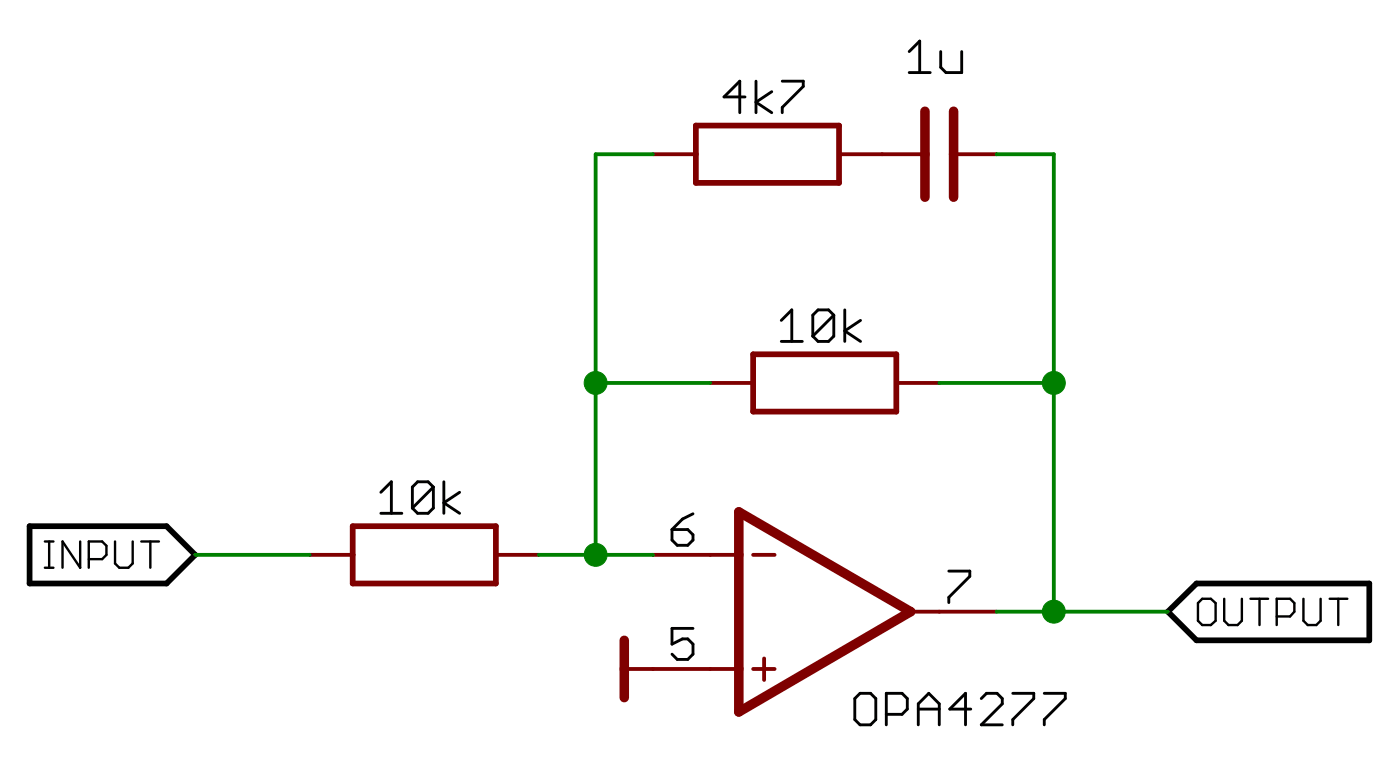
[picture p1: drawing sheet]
<svg xmlns="http://www.w3.org/2000/svg" width="62mm" height="34mm" viewBox="0 0 62 34" stroke-linecap="round" stroke-linejoin="round" font-family="sans-serif">
<g fill="none" stroke="#000" stroke-width=".13">
<path d="M33 4.3h-.9l.7-.7v1.4M33.5 3.6v1.4M34.2 4.1l-.7 .4 .7 .5M34.6 14.2l.5-.5v1.4M34.6 15.1h1M34.7 3.6h.9v.2l-.9 1v.2M37 14v.9l-.3 .2h-.4l-.3-.2M37 14l-.3-.3h-.4l-.3 .3v.9M37 14l-1 .9M37.5 13.7v1.4M38.2 14.2l-.7 .5 .7 .4M40.3 2.3l.5-.5v1.4"/>
<path d="M40.3 3.2h1M41.7 2.3v.7l.3 .2h.7v-.9M16.9 21.8l.5-.4v1.4M16.9 22.8h.9M19.2 21.6v.9l-.2 .3h-.5l-.2-.3M19.2 21.6l-.2-.2h-.5l-.2 .2v.9M19.2 21.6l-.9 .9M19.7 21.4v1.4M20.4 21.8l-.7 .5 .7 .5M29.8 23.5h.7l.2 .2v.2l-.2 .3h-.5l-.2-.3zM30.7 27.9h-.9v.7l.5-.3h.2l.2 .3v.4l-.2 .2h-.5l-.2-.2M30.7 22.8l-.4 .2-.5 .5"/>
<path d="M38.1 30.7h.5l.2 .3v.9l-.2 .2h-.5l-.2-.2v-.9zM39.3 31.7h.7l.2-.3v-.4l-.2-.3h-.7v1.4M40.7 32.1v-.9l.5-.5 .5 .5v.9M40.7 31.4h1M42.1 25.3h.9v.2l-.9 1v.2M43.1 31.4h-1l.7-.7v1.4M43.5 31l.3-.3h.4l.2 .3v.2l-.9 .9h.9M44.9 30.7h.9v.3l-.9 .9v.2M46.3 30.7h.9v.3l-.9 .9v.2"/>
</g>
<path d="M1.3 23.3h6.1l1.3 1.3-1.3 1.3h-6.1zM51.8 27.1l1.3-1.2h7.6v2.5h-7.6z" fill="none" stroke="#000" stroke-width=".25"/>
<g fill="none" stroke="#000" stroke-width=".11">
<path d="M2 25.2h.4M2 24h.4M2.2 24v1.2M3.6 24v1.2l-.8-1.2v1.2M3.9 24.8h.6l.2-.2v-.4l-.2-.2h-.6v1.2M5.1 24v1l.2 .2h.4l.2-.2v-1M6.3 24h.7M6.7 24v1.2M53.3 26.5h.4l.2 .2v.8l-.2 .2h-.4l-.2-.2v-.8zM54.3 26.5v1l.2 .2h.4l.2-.2v-1M55.5 26.5h.7M55.9 26.5v1.2"/>
<path d="M56.6 27.3h.6l.2-.2v-.4l-.2-.2h-.6v1.2M57.8 26.5v1l.2 .2h.4l.2-.2v-1M59 26.5h.8M59.4 26.5v1.2"/>
</g>
<g fill="none" stroke="#7f0000" stroke-width=".17">
<path d="M29 6.8h1.9M31.5 17h1.9M37.2 6.8h3.8M39.8 17h1.9M42.3 6.8h1.9M13.7 24.6h1.9M22 24.6h1.9M27.7 29.7h5.1M29 24.6h3.8M33.4 24.6h1M33.4 29.7h1M33.9 29.2v.9"/>
<path d="M40.4 27.1h3.8"/>
</g>
<path d="M30.9 5.6h6.3v2.5h-6.3zM33.4 15.7h6.4v2.5h-6.4zM15.6 23.3h6.4v2.6h-6.4z" fill="none" stroke="#7f0000" stroke-width=".25"/>
<path d="M41 4.9v3.8M42.3 4.9v3.8M27.7 28.4v2.5M32.8 22.7l7.6 4.4-7.6 4.5z" fill="none" stroke="#7f0000" stroke-width=".42"/>
<path d="M26.4 17h5.1M29 6.8h-2.6v17.8M41.7 17h5M44.2 6.8h2.5v20.3M8.7 24.6h5M23.9 24.6h5.1M44.2 27.1h7.6" fill="none" stroke="#007f00" stroke-width=".17"/>
<g fill="#007f00" stroke="#007f00" stroke-width=".04">
<circle cx="26.4" cy="24.6" r=".51"/>
<circle cx="26.4" cy="17" r=".51"/>
<circle cx="46.7" cy="17" r=".51"/>
<circle cx="46.7" cy="27.1" r=".51"/>
</g>
</svg>
